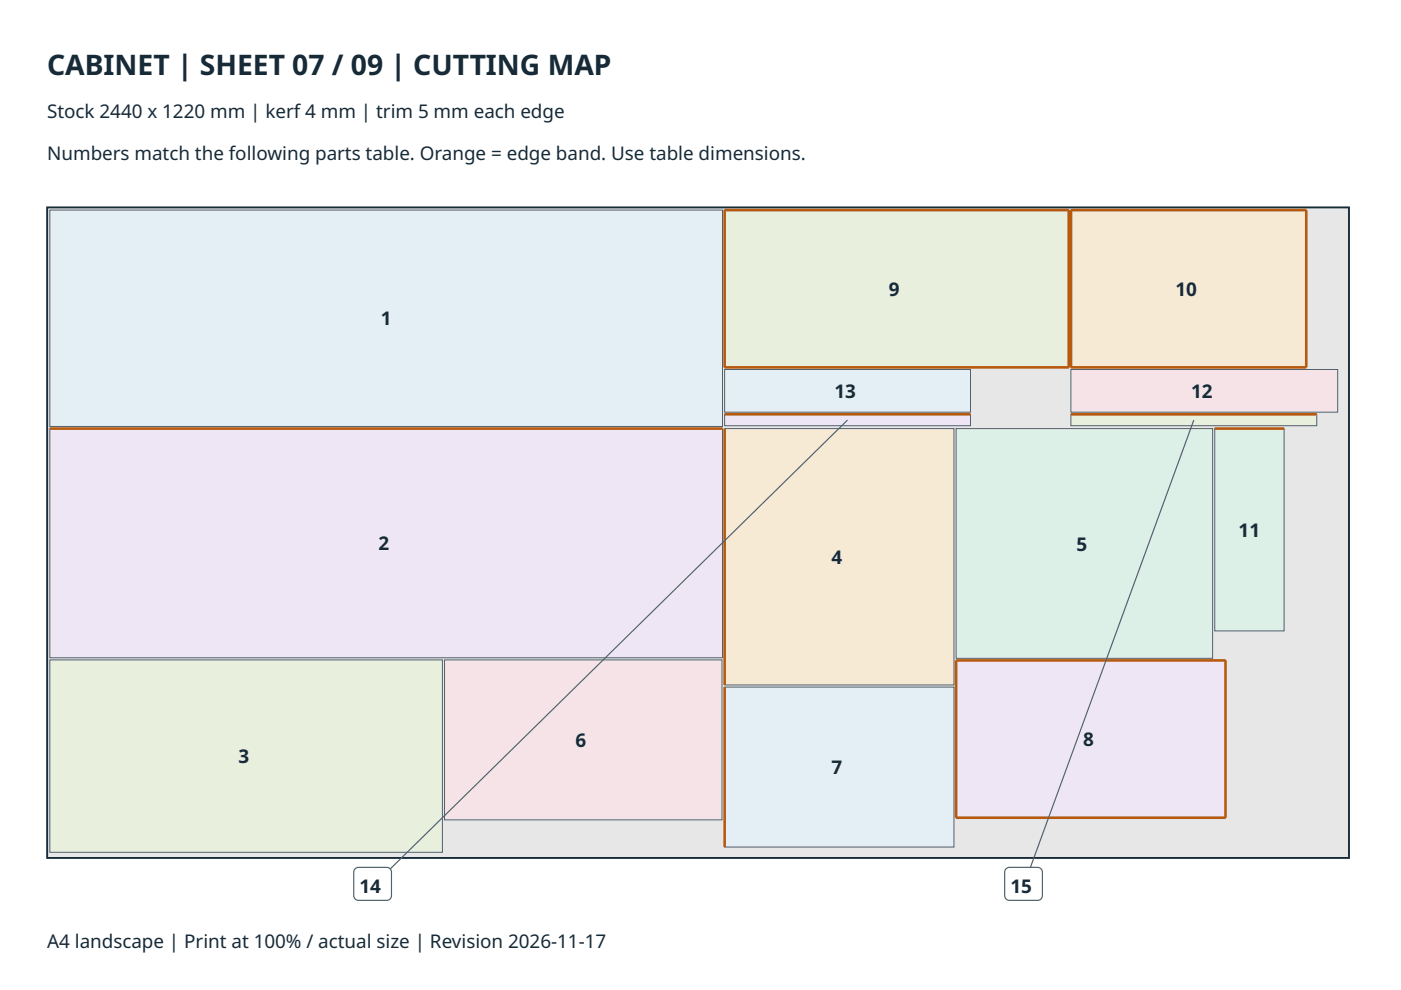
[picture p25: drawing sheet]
<svg xmlns="http://www.w3.org/2000/svg" width="297mm" height="210mm" viewBox="0 0 297 210" stroke-linecap="round" stroke-linejoin="round" font-family="sans-serif">
<defs><g id="words">
<text font-size="6" fill="#172a38" x="10" y="16">CABINET | SHEET 07 / 09 | CUTTING MAP</text>
<g font-size="4" fill="#172a38">
<text x="10" y="25">Stock 2440 x 1220 mm | kerf 4 mm | trim 5 mm each edge</text>
<text x="10" y="34">Numbers match the following parts table. Orange = edge band. Use table dimensions.</text>
<text x="188.5" y="62.7">9</text>
<text x="249.2" y="62.7">10</text>
<text x="80.7" y="69">1</text>
<text x="176.9" y="84.4">13</text>
<text x="252.5" y="84.4">12</text>
<text x="262.6" y="113.8">11</text>
<text x="80.2" y="116.7">2</text>
<text x="176.3" y="119.5">4</text>
<text x="228.3" y="116.7">5</text>
<text x="50.5" y="161.8">3</text>
<text x="122" y="158.4">6</text>
<text x="229.6" y="158.2">8</text>
<text x="176.3" y="164.1">7</text>
<text x="76.2" y="189.4">14</text>
<text x="214.2" y="189.4">15</text>
<text x="10" y="200.9">A4 landscape | Print at 100% / actual size | Revision 2026-11-17</text>
</g>
</g></defs>
<path d="M10 44h276v137.9h-276z" fill="#e7e7e7"/>
<path d="M10 44h276v137.9h-276z" fill="none" stroke="#172a38" stroke-width=".4"/>
<path d="M10.6 44.5h142.6v45.9h-142.6z" fill="#e4eff5"/>
<path d="M10.6 44.5h142.6v45.9h-142.6z" fill="none" stroke="#52606b" stroke-width=".21"/>
<path d="M10.6 90.9h142.6v48.6h-142.6z" fill="#eee6f5"/>
<path d="M10.6 90.9h142.6v48.6h-142.6z" fill="none" stroke="#52606b" stroke-width=".21"/>
<path d="M10.6 90.9h142.6z" fill="#000" stroke="#b8590e" stroke-width=".55"/>
<path d="M10.6 139.9h83.2v40.8h-83.2z" fill="#e8f0dd"/>
<path d="M10.6 139.9h83.2v40.8h-83.2z" fill="none" stroke="#52606b" stroke-width=".21"/>
<path d="M153.6 90.9h48.7v54.3h-48.7z" fill="#f7ead4"/>
<path d="M153.6 90.9h48.7v54.3h-48.7z" fill="none" stroke="#52606b" stroke-width=".21"/>
<path d="M153.6 90.9v54.3z" fill="#000" stroke="#b8590e" stroke-width=".55"/>
<path d="M202.7 90.9h54.4v48.7h-54.4z" fill="#dcf0e8"/>
<path d="M202.7 90.9h54.4v48.7h-54.4z" fill="none" stroke="#52606b" stroke-width=".21"/>
<path d="M94.3 139.9h58.8v33.9h-58.8z" fill="#f6e3e8"/>
<path d="M94.3 139.9h58.8v33.9h-58.8z" fill="none" stroke="#52606b" stroke-width=".21"/>
<path d="M153.6 145.7h48.7v33.9h-48.7z" fill="#e4eff5"/>
<path d="M153.6 145.7h48.7v33.9h-48.7z" fill="none" stroke="#52606b" stroke-width=".21"/>
<path d="M153.6 145.7v33.9z" fill="#000" stroke="#b8590e" stroke-width=".55"/>
<path d="M202.7 140h57.1v33.4h-57.1z" fill="#eee6f5"/>
<path d="M202.7 140h57.1v33.4h-57.1z" fill="none" stroke="#52606b" stroke-width=".21"/>
<path d="M202.7 140h57.1zM202.7 140v33.4zM259.8 140v33.4zM202.7 173.4h57.1z" fill="#000" stroke="#b8590e" stroke-width=".55"/>
<path d="M153.6 44.5h73v33.4h-73z" fill="#e8f0dd"/>
<path d="M153.6 44.5h73v33.4h-73z" fill="none" stroke="#52606b" stroke-width=".21"/>
<path d="M153.6 44.5h73zM153.6 44.5v33.4zM226.6 44.5v33.4zM153.6 77.9h73z" fill="#000" stroke="#b8590e" stroke-width=".55"/>
<path d="M227.1 44.5h49.8v33.4h-49.8z" fill="#f7ead4"/>
<path d="M227.1 44.5h49.8v33.4h-49.8z" fill="none" stroke="#52606b" stroke-width=".21"/>
<path d="M227.1 44.5h49.8zM227.1 44.5v33.4zM276.9 44.5v33.4zM227.1 77.9h49.8z" fill="#000" stroke="#b8590e" stroke-width=".55"/>
<path d="M257.5 90.9h14.8v42.9h-14.8z" fill="#dcf0e8"/>
<path d="M257.5 90.9h14.8v42.9h-14.8z" fill="none" stroke="#52606b" stroke-width=".21"/>
<path d="M257.5 90.9h14.8z" fill="#000" stroke="#b8590e" stroke-width=".55"/>
<path d="M227.1 78.3h56.5v9.1h-56.5z" fill="#f6e3e8"/>
<path d="M227.1 78.3h56.5v9.1h-56.5z" fill="none" stroke="#52606b" stroke-width=".21"/>
<path d="M153.6 78.3h52.2v9.1h-52.2z" fill="#e4eff5"/>
<path d="M153.6 78.3h52.2v9.1h-52.2z" fill="none" stroke="#52606b" stroke-width=".21"/>
<path d="M153.6 87.8h52.2v2.5h-52.2z" fill="#eee6f5"/>
<path d="M153.6 87.8h52.2v2.5h-52.2z" fill="none" stroke="#52606b" stroke-width=".21"/>
<path d="M153.6 87.8h52.2z" fill="#000" stroke="#b8590e" stroke-width=".55"/>
<path d="M227.1 87.8h52.1v2.5h-52.1z" fill="#e8f0dd"/>
<path d="M227.1 87.8h52.1v2.5h-52.1z" fill="none" stroke="#52606b" stroke-width=".21"/>
<path d="M227.1 87.8h52.1z" fill="#000" stroke="#b8590e" stroke-width=".55"/>
<path d="M179.7 89.1l-100.7 98.8" fill="none" stroke="#52606b" stroke-width=".25"/>
<path d="M75.3 184.2l.7-.3h6a1 1 0 0 1 1 1v5a1 1 0 0 1-1 1h-6a1 1 0 0 1-1-1v-5z" fill-rule="evenodd" fill="#fff"/>
<path d="M253.1 89.1l-36.1 98.8M75.3 184.2l.7-.3h6a1 1 0 0 1 1 1v5a1 1 0 0 1-1 1h-6a1 1 0 0 1-1-1v-5z" fill="none" stroke="#52606b" stroke-width=".25"/>
<path d="M213.3 184.2l.7-.3h6a1 1 0 0 1 1 1v5a1 1 0 0 1-1 1h-6a1 1 0 0 1-1-1v-5z" fill-rule="evenodd" fill="#fff"/>
<path d="M213.3 184.2l.7-.3h6a1 1 0 0 1 1 1v5a1 1 0 0 1-1 1h-6a1 1 0 0 1-1-1v-5z" fill="none" stroke="#52606b" stroke-width=".25"/>
<use href="#words"/>
</svg>
